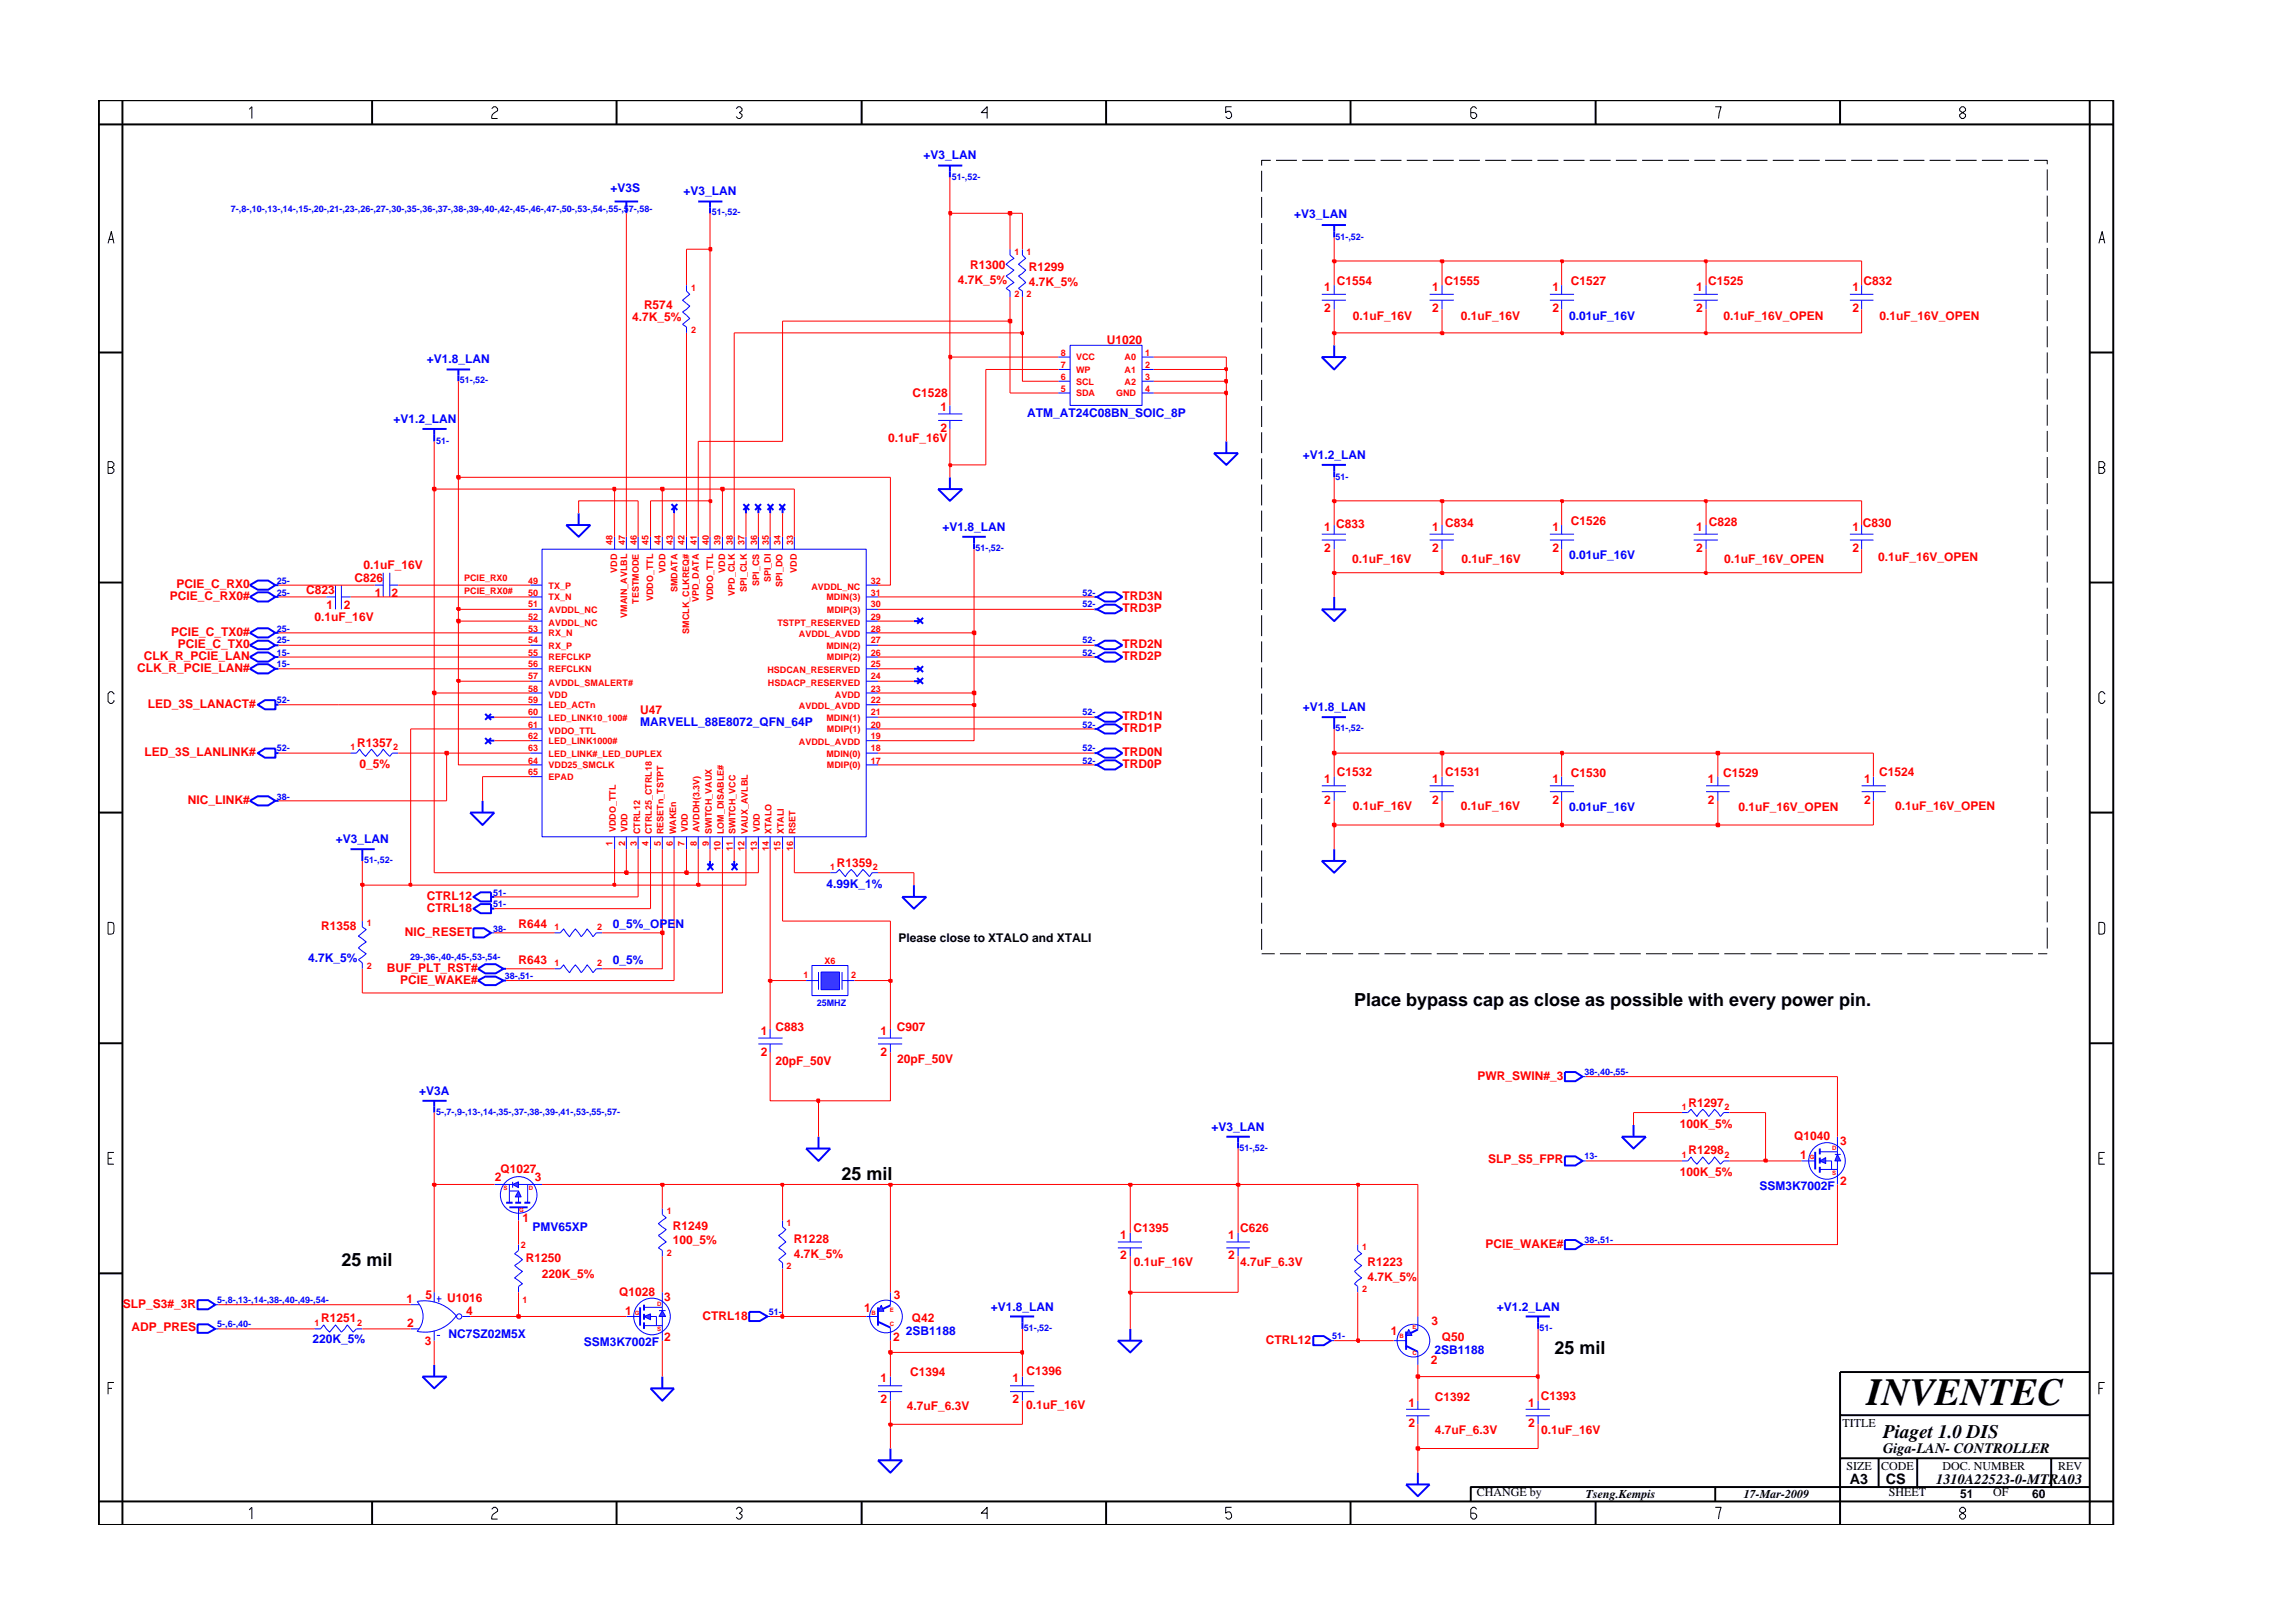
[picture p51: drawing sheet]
<svg xmlns="http://www.w3.org/2000/svg" width="297mm" height="210mm" viewBox="0 0 297 210" stroke-linecap="round" stroke-linejoin="round" font-family="sans-serif">
<defs><g id="words">
<text font-size="5" x="241.8" y="182">INVENTEC</text>
<text font-size="2.5" x="244" y="186.3">Piaget 1.0 DIS</text>
<g font-size="2.3">
<text x="175.4" y="130.3">Place bypass cap as close as possible with every power pin.</text>
<text x="109" y="152.9">25 mil</text>
<text x="44.2" y="164">25 mil</text>
<text x="201.4" y="175.4">25 mil</text>
</g>
<g font-size="1.9">
<text x="244" y="188.2">Giga-LAN- CONTROLLER</text>
<text x="239.6" y="192.2">A3</text>
<text x="244.3" y="192.3">CS</text>
<text x="250.8" y="192.2">1310A22523-0-MTRA03</text>
</g>
<g font-size="1.6" fill="#00f">
<text x="119.6" y="20.6">+V3_LAN</text>
<text x="79.1" y="24.9">+V3S</text>
<text x="88.5" y="25.3">+V3_LAN</text>
<text x="167.7" y="28.2">+V3_LAN</text>
<text x="203.3" y="41.4">0.01uF_16V</text>
<text x="55.3" y="47">+V1.8_LAN</text>
<text x="51" y="54.8">+V1.2_LAN</text>
<text x="133.1" y="54">ATM_AT24C08BN_SOIC_8P</text>
<text x="168.8" y="59.5">+V1.2_LAN</text>
<text x="122.1" y="68.8">+V1.8_LAN</text>
<text x="203.3" y="72.5">0.01uF_16V</text>
<text x="82.9" y="94">MARVELL_88E8072_QFN_64P</text>
<text x="168.8" y="92.1">+V1.8_LAN</text>
<text x="203.3" y="105.1">0.01uF_16V</text>
<text x="43.5" y="109.2">+V3_LAN</text>
<text x="107.1" y="115">4.99K_1%</text>
<text x="39.9" y="124.6">4.7K_5%</text>
<text x="79.4" y="120.2">0_5%_OPEN</text>
<text x="79.4" y="124.8">0_5%</text>
<text x="54.3" y="141.8">+V3A</text>
<text x="157" y="146.5">+V3_LAN</text>
<text x="227.9" y="154.1">SSM3K7002F</text>
<text x="69" y="159.4">PMV65XP</text>
<text x="58.1" y="173.3">NC7SZ02M5X</text>
<text x="117.3" y="172.9">2SB1188</text>
<text x="128.4" y="169.8">+V1.8_LAN</text>
<text x="193.9" y="169.8">+V1.2_LAN</text>
<text x="40.5" y="174">220K_5%</text>
<text x="75.6" y="174.4">SSM3K7002F</text>
<text x="185.8" y="175.5">2SB1188</text>
</g>
<g font-size="1.6" fill="#f00">
<text x="125.7" y="34.8">R1300</text>
<text x="133.3" y="35.1">R1299</text>
<text x="81.9" y="41.6">4.7K_5%</text>
<text x="83.4" y="40">R574</text>
<text x="124.1" y="36.8">4.7K_5%</text>
<text x="133.3" y="37">4.7K_5%</text>
<text x="171.5" y="37.7">1</text>
<text x="171.5" y="40.5">2</text>
<text x="173.2" y="36.9">C1554</text>
<text x="175.3" y="41.4">0.1uF_16V</text>
<text x="185.5" y="37.7">1</text>
<text x="185.5" y="40.5">2</text>
<text x="187.1" y="36.9">C1555</text>
<text x="189.2" y="41.4">0.1uF_16V</text>
<text x="201.1" y="37.7">1</text>
<text x="201.1" y="40.5">2</text>
<text x="203.5" y="36.9">C1527</text>
<text x="219.7" y="37.7">1</text>
<text x="219.7" y="40.5">2</text>
<text x="221.3" y="36.9">C1525</text>
<text x="223.3" y="41.4">0.1uF_16V_OPEN</text>
<text x="240" y="37.7">1</text>
<text x="240" y="40.5">2</text>
<text x="241.4" y="36.9">C832</text>
<text x="243.5" y="41.4">0.1uF_16V_OPEN</text>
<text x="143.4" y="44.6">U1020</text>
<text x="118.2" y="51.4">C1528</text>
<text x="121.8" y="53.3">1</text>
<text x="115.1" y="57.2">0.1uF_16V</text>
<text x="121.8" y="56">2</text>
<text x="171.5" y="68.8">1 C833</text>
<text x="171.5" y="71.5">2</text>
<text x="185.5" y="68.8">1</text>
<text x="185.5" y="71.5">2</text>
<text x="187.2" y="68.3">C834</text>
<text x="201.1" y="68.8">1</text>
<text x="201.1" y="71.5">2</text>
<text x="203.5" y="68">C1526</text>
<text x="219.7" y="68.8">1</text>
<text x="219.7" y="71.5">2</text>
<text x="221.3" y="68.2">C828</text>
<text x="240" y="68.8">1</text>
<text x="240" y="71.5">2</text>
<text x="241.3" y="68.2">C830</text>
<text x="22" y="77.7">PCIE_C_RX0#</text>
<text x="22.9" y="76.2">PCIE_C_RX0</text>
<text x="39.7" y="77">C823</text>
<text x="45.9" y="75.4">C826</text>
<text x="47.1" y="73.7">0.1uF_16V</text>
<text x="48.5" y="77.3">1</text>
<text x="50.7" y="77.3">2</text>
<text x="145.4" y="77.7">TRD3N</text>
<text x="175.2" y="72.9">0.1uF_16V</text>
<text x="189.3" y="72.9">0.1uF_16V</text>
<text x="223.3" y="72.9">0.1uF_16V_OPEN</text>
<text x="243.3" y="72.6">0.1uF_16V_OPEN</text>
<text x="22.2" y="82.4">PCIE_C_TX0#</text>
<text x="23" y="83.9">PCIE_C_TX0</text>
<text x="40.7" y="80.5">0.1uF_16V</text>
<text x="42.3" y="78.9">1</text>
<text x="44.5" y="78.9">2</text>
<text x="145.4" y="79.3">TRD3P</text>
<text x="145.4" y="83.9">TRD2N</text>
<text x="17.8" y="87.1">CLK_R_PCIE_LAN#</text>
<text x="18.6" y="85.5">CLK_R_PCIE_LAN</text>
<text x="145.4" y="85.5">TRD2P</text>
<text x="19.1" y="91.7">LED_3S_LANACT#</text>
<text x="82.9" y="92.5">U47</text>
<text x="145.4" y="94.8">TRD1P</text>
<text x="145.4" y="93.2">TRD1N</text>
<text x="18.7" y="97.9">LED_3S_LANLINK#</text>
<text x="46.3" y="96.8">R1357</text>
<text x="46.6" y="99.5">0_5%</text>
<text x="145.4" y="99.5">TRD0P</text>
<text x="145.4" y="97.9">TRD0N</text>
<text x="171.5" y="101.5">1</text>
<text x="173.2" y="100.6">C1532</text>
<text x="185.5" y="101.5">1</text>
<text x="187.2" y="100.6">C1531</text>
<text x="201.1" y="101.5">1</text>
<text x="203.5" y="100.7">C1530</text>
<text x="221.2" y="101.5">1</text>
<text x="223.2" y="100.7">C1529</text>
<text x="241.5" y="101.5">1</text>
<text x="243.4" y="100.5">C1524</text>
<text x="24.3" y="104.2">NIC_LINK#</text>
<text x="171.5" y="104.1">2</text>
<text x="175.3" y="105">0.1uF_16V</text>
<text x="185.5" y="104.1">2</text>
<text x="189.2" y="105">0.1uF_16V</text>
<text x="201.1" y="104.1">2</text>
<text x="221.2" y="104.1">2</text>
<text x="225.2" y="105.1">0.1uF_16V_OPEN</text>
<text x="241.5" y="104.1">2</text>
<text x="245.5" y="104.9">0.1uF_16V_OPEN</text>
<text x="108.4" y="112.3">R1359</text>
<text x="55.3" y="116.6">CTRL12</text>
<text x="55.3" y="118.1">CTRL18</text>
<text x="41.6" y="120.4">R1358</text>
<text x="50.1" y="125.9">BUF_PLT_RST#</text>
<text x="52.4" y="121.3">NIC_RESET</text>
<text x="67.2" y="124.8">R643</text>
<text x="67.2" y="120.2">R644</text>
<text x="51.8" y="127.4">PCIE_WAKE#</text>
<text x="98.6" y="134.1">1</text>
<text x="98.6" y="136.7">2</text>
<text x="100.4" y="133.6">C883</text>
<text x="100.5" y="137.9">20pF_50V</text>
<text x="114.1" y="134.1">1</text>
<text x="114.1" y="136.7">2</text>
<text x="116.2" y="133.5">C907</text>
<text x="116.2" y="137.7">20pF_50V</text>
<text x="191.4" y="139.9">PWR_SWIN#_3</text>
<text x="218.7" y="143.4">R1297</text>
<text x="217.6" y="146.1">100K_5%</text>
<text x="218.7" y="149.5">R1298</text>
<text x="232.4" y="147.7">Q1040</text>
<text x="238.4" y="148.4">3</text>
<text x="64.1" y="153">2</text>
<text x="64.8" y="152">Q1027</text>
<text x="69.3" y="153">3</text>
<text x="192.8" y="150.7">SLP_S5_FPR</text>
<text x="217.6" y="152.3">100K_5%</text>
<text x="233.2" y="150.1">1</text>
<text x="238.4" y="153.5">2</text>
<text x="67.7" y="158.2">1</text>
<text x="87.2" y="161.1">100_5%</text>
<text x="87.2" y="159.3">R1249</text>
<text x="102.8" y="161.1">R1228</text>
<text x="145.1" y="160.5">1</text>
<text x="146.8" y="159.6">C1395</text>
<text x="159.1" y="160.5">1</text>
<text x="160.6" y="159.6">C626</text>
<text x="192.4" y="161.6">PCIE_WAKE#</text>
<text x="68.1" y="163.5">R1250</text>
<text x="70.2" y="165.5">220K_5%</text>
<text x="80.2" y="167.8">Q1028</text>
<text x="102.8" y="163">4.7K_5%</text>
<text x="145.1" y="163.2">2</text>
<text x="146.9" y="164">0.1uF_16V</text>
<text x="159.1" y="163.2">2</text>
<text x="160.6" y="164">4.7uF_6.3V</text>
<text x="177.2" y="165.9">4.7K_5%</text>
<text x="177.2" y="163.9">R1223</text>
<text x="15.9" y="169.4">SLP_S3#_3R</text>
<text x="17.1" y="172.5">ADP_PRES</text>
<text x="41.6" y="171.3">R1251</text>
<text x="52.7" y="168.9">1</text>
<text x="52.8" y="171.9">2</text>
<text x="55.1" y="168.3">5</text>
<text x="57.9" y="168.7">U1016</text>
<text x="60.4" y="170.4">4</text>
<text x="81" y="170.4">1</text>
<text x="86" y="173.8">2</text>
<text x="86" y="168.5">3</text>
<text x="91" y="171">CTRL18</text>
<text x="112" y="170">1</text>
<text x="115.7" y="173.8">2</text>
<text x="115.8" y="168.3">3</text>
<text x="118.1" y="171.3">Q42</text>
<text x="180.2" y="173">1</text>
<text x="185.4" y="171.6">3</text>
<text x="186.8" y="173.8">Q50</text>
<text x="55" y="174.3">3</text>
<text x="114.1" y="179.1">1</text>
<text x="117.9" y="178.2">C1394</text>
<text x="131.2" y="179.1">1</text>
<text x="133" y="178.1">C1396</text>
<text x="164" y="174.1">CTRL12</text>
<text x="185.4" y="176.6">2</text>
<text x="114.1" y="181.8">2</text>
<text x="117.5" y="182.6">4.7uF_6.3V</text>
<text x="131.2" y="181.8">2</text>
<text x="132.9" y="182.5">0.1uF_16V</text>
<text x="182.5" y="182.2">1</text>
<text x="182.5" y="184.9">2</text>
<text x="185.9" y="181.4">C1392</text>
<text x="185.9" y="185.8">4.7uF_6.3V</text>
<text x="198" y="182.2">1</text>
<text x="198" y="184.9">2</text>
<text x="199.6" y="181.4">C1393</text>
<text x="199.6" y="185.8">0.1uF_16V</text>
</g>
<g font-size="1.6">
<text x="116.4" y="122">Please close to XTALO and XTALI</text>
<text x="238.7" y="184.8">TITLE</text>
<text x="239.2" y="190.4">SIZE</text>
<text x="243.7" y="190.4">CODE</text>
<text x="251.6" y="190.4">DOC. NUMBER</text>
<text x="266.6" y="190.4">REV</text>
<text x="191.3" y="193.9">CHANGE by</text>
<text x="205.4" y="194.1">Tseng.Kempis</text>
<text x="225.9" y="194.1">17-Mar-2009</text>
<text x="244.7" y="193.9">SHEET</text>
<text x="253.9" y="194.1">51</text>
<text x="258.2" y="193.9">OF</text>
<text x="263.3" y="194.1">60</text>
</g>
<g font-size="1.2" fill="#00f">
<text x="123.3" y="23.3">51-,52-</text>
<text x="29.9" y="27.4">7-,8-,10-,13-,14-,15-,20-,21-,23-,26-,27-,30-,35-,36-,37-,38-,39-,40-,42-,45-,46-,47-,50-,53-,54-,55-,57-,58-</text>
<text x="92.2" y="27.9">51-,52-</text>
<text x="173" y="31">51-,52-</text>
<text x="59.5" y="49.7">51-,52-</text>
<text x="56.5" y="57.5">51-</text>
<text x="173" y="62.1">51-</text>
<text x="126.4" y="71.4">51-,52-</text>
<text x="35.8" y="75.6">25-</text>
<text x="35.8" y="77.2">25-</text>
<text x="140.2" y="77.2">52-</text>
<text x="35.8" y="83.3">25-</text>
<text x="35.8" y="81.8">25-</text>
<text x="140.2" y="83.3">52-</text>
<text x="140.2" y="78.7">52-</text>
<text x="35.8" y="84.9">15-</text>
<text x="35.8" y="86.5">15-</text>
<text x="140.2" y="84.9">52-</text>
<text x="35.8" y="91.1">52-</text>
<text x="140.2" y="92.7">52-</text>
<text x="140.2" y="94.3">52-</text>
<text x="173" y="94.7">51-,52-</text>
<text x="35.8" y="97.3">52-</text>
<text x="140.2" y="98.9">52-</text>
<text x="140.2" y="97.3">52-</text>
<text x="35.8" y="103.6">38-</text>
<text x="47.2" y="111.8">51-,52-</text>
<text x="63.9" y="116">51-</text>
<text x="63.9" y="117.5">51-</text>
<text x="53.1" y="124.3">29-,36-,40-,45-,53-,54-</text>
<text x="63.9" y="120.7">38-</text>
<text x="65.4" y="126.9">38-,51-</text>
<text x="105.8" y="130.3">25MHZ</text>
<text x="205.3" y="139.3">38-,40-,55-</text>
<text x="56.5" y="144.4">5-,7-,9-,13-,14-,35-,37-,38-,39-,41-,53-,55-,57-</text>
<text x="160.6" y="149.1">51-,52-</text>
<text x="205.3" y="150.1">13-</text>
<text x="205.3" y="161.1">38-,51-</text>
<text x="28.1" y="171.9">5-,6-,40-</text>
<text x="28.1" y="168.9">5-,8-,13-,14-,38-,40-,49-,54-</text>
<text x="99.6" y="170.4">51-</text>
<text x="132.6" y="172.4">51-,52-</text>
<text x="172.6" y="173.5">51-</text>
<text x="199.4" y="172.4">51-</text>
</g>
<g font-size="1.2" fill="#f00">
<text x="131.4" y="33">1</text>
<text x="133" y="33">1</text>
<text x="89.5" y="37.7">1</text>
<text x="131.4" y="38.5">2</text>
<text x="133" y="38.5">2</text>
<text x="89.5" y="43.1">2</text>
<text x="137.4" y="46.1">8</text>
<text x="137.4" y="47.6">7</text>
<text x="139.4" y="46.7">VCC</text>
<text x="145.7" y="46.7">A0</text>
<text x="148.4" y="46.1">1</text>
<text x="148.4" y="47.6">2</text>
<text x="137.4" y="49.2">6</text>
<text x="137.4" y="50.7">5</text>
<text x="139.4" y="49.8">SCL</text>
<text x="139.4" y="51.4">SDA</text>
<text x="139.4" y="48.3">WP</text>
<text x="144.6" y="51.4">GND</text>
<text x="145.7" y="48.3">A1</text>
<text x="145.7" y="49.8">A2</text>
<text x="148.4" y="50.7">4</text>
<text x="148.4" y="49.2">3</text>
<text x="79.4" y="70.6" transform="rotate(-90 79.4 70.6)">48</text>
<text x="81" y="70.6" transform="rotate(-90 81 70.6)">47</text>
<text x="82.5" y="70.6" transform="rotate(-90 82.5 70.6)">46</text>
<text x="84" y="70.6" transform="rotate(-90 84 70.6)">45</text>
<text x="85.6" y="70.6" transform="rotate(-90 85.6 70.6)">44</text>
<text x="87.2" y="70.6" transform="rotate(-90 87.2 70.6)">43</text>
<text x="88.7" y="70.6" transform="rotate(-90 88.7 70.6)">42</text>
<text x="90.3" y="70.6" transform="rotate(-90 90.3 70.6)">41</text>
<text x="91.8" y="70.6" transform="rotate(-90 91.8 70.6)">40</text>
<text x="93.3" y="70.6" transform="rotate(-90 93.3 70.6)">39</text>
<text x="94.9" y="70.6" transform="rotate(-90 94.9 70.6)">38</text>
<text x="96.5" y="70.6" transform="rotate(-90 96.5 70.6)">37</text>
<text x="98.1" y="70.6" transform="rotate(-90 98.1 70.6)">36</text>
<text x="99.6" y="70.6" transform="rotate(-90 99.6 70.6)">35</text>
<text x="101.1" y="70.6" transform="rotate(-90 101.1 70.6)">34</text>
<text x="102.7" y="70.6" transform="rotate(-90 102.7 70.6)">33</text>
<text x="60.1" y="75.3">PCIE_RX0</text>
<text x="60.1" y="77">PCIE_RX0#</text>
<text x="68.4" y="77.2">50</text>
<text x="68.4" y="75.6">49</text>
<text x="71.1" y="77.8">TX_N</text>
<text x="71.1" y="76.2">TX_P</text>
<text x="80" y="74.2" transform="rotate(-90 80 74.2)">VDD</text>
<text x="84.6" y="77.9" transform="rotate(-90 84.6 77.9)">VDDO_TTL</text>
<text x="86.2" y="74.2" transform="rotate(-90 86.2 74.2)">VDD</text>
<text x="87.7" y="76.7" transform="rotate(-90 87.7 76.7)">SMDATA</text>
<text x="92.4" y="77.9" transform="rotate(-90 92.4 77.9)">VDDO_TTL</text>
<text x="93.9" y="74.2" transform="rotate(-90 93.9 74.2)">VDD</text>
<text x="95.2" y="77.2" transform="rotate(-90 95.2 77.2)">VPD_CLK</text>
<text x="96.7" y="76.7" transform="rotate(-90 96.7 76.7)">SPI_CLK</text>
<text x="98.3" y="75.9" transform="rotate(-90 98.3 75.9)">SPI_CS</text>
<text x="99.9" y="75.4" transform="rotate(-90 99.9 75.4)">SPI_DI</text>
<text x="101.4" y="76" transform="rotate(-90 101.4 76)">SPI_DO</text>
<text x="103.2" y="74.2" transform="rotate(-90 103.2 74.2)">VDD</text>
<text x="105.1" y="76.4">AVDDL_NC</text>
<text x="107" y="77.8">MDIN(3)</text>
<text x="112.8" y="75.6">32</text>
<text x="112.8" y="77.2">31</text>
<text x="68.4" y="81.8">53</text>
<text x="68.4" y="83.3">54</text>
<text x="68.4" y="78.7">51</text>
<text x="68.4" y="80.3">52</text>
<text x="71.1" y="82.4">RX_N</text>
<text x="71.1" y="79.4">AVDDL_NC</text>
<text x="71.1" y="81.1">AVDDL_NC</text>
<text x="81.2" y="80" transform="rotate(-90 81.2 80)">VMAIN_AVLBL</text>
<text x="82.8" y="78.2" transform="rotate(-90 82.8 78.2)">TESTMODE</text>
<text x="89.3" y="82.1" transform="rotate(-90 89.3 82.1)">SMCLK_CLKREQ#</text>
<text x="90.5" y="78" transform="rotate(-90 90.5 78)">VPD_DATA</text>
<text x="100.7" y="81.1">TSTPT_RESERVED</text>
<text x="103.5" y="82.6">AVDDL_AVDD</text>
<text x="107.1" y="79.4">MDIP(3)</text>
<text x="112.8" y="81.8">28</text>
<text x="112.8" y="80.3">29</text>
<text x="112.8" y="78.7">30</text>
<text x="112.8" y="83.3">27</text>
<text x="68.4" y="86.5">56</text>
<text x="68.4" y="84.9">55</text>
<text x="68.4" y="88">57</text>
<text x="68.4" y="89.6">58</text>
<text x="71.1" y="84">RX_P</text>
<text x="71.1" y="88.8">AVDDL_SMALERT#</text>
<text x="71.1" y="87.1">REFCLKN</text>
<text x="71.1" y="85.6">REFCLKP</text>
<text x="99.4" y="87.2">HSDCAN_RESERVED</text>
<text x="99.5" y="88.8">HSDACP_RESERVED</text>
<text x="107" y="84">MDIN(2)</text>
<text x="107.1" y="85.6">MDIP(2)</text>
<text x="112.8" y="89.6">23</text>
<text x="112.8" y="88">24</text>
<text x="112.8" y="86.5">25</text>
<text x="112.8" y="84.9">26</text>
<text x="68.4" y="95.8">62</text>
<text x="68.4" y="92.7">60</text>
<text x="68.4" y="91.1">59</text>
<text x="68.4" y="94.3">61</text>
<text x="71.1" y="93.3">LED_LINK10_100#</text>
<text x="71.1" y="91.7">LED_ACTn</text>
<text x="71.1" y="90.4">VDD</text>
<text x="71.1" y="95">VDDO_TTL</text>
<text x="103.5" y="91.9">AVDDL_AVDD</text>
<text x="107" y="93.3">MDIN(1)</text>
<text x="107.1" y="94.9">MDIP(1)</text>
<text x="108.1" y="90.4">AVDD</text>
<text x="112.8" y="92.7">21</text>
<text x="112.8" y="94.3">20</text>
<text x="112.8" y="95.8">19</text>
<text x="112.8" y="91.1">22</text>
<text x="45.4" y="97.1">1</text>
<text x="50.9" y="97.1">2</text>
<text x="68.4" y="98.9">64</text>
<text x="68.4" y="97.3">63</text>
<text x="68.4" y="100.4">65</text>
<text x="71.1" y="99.5">VDD25_SMCLK</text>
<text x="71.1" y="96.4">LED_LINK1000#</text>
<text x="71.1" y="101.1">EPAD</text>
<text x="71.1" y="98">LED_LINK#_LED_DUPLEX</text>
<text x="103.5" y="96.5">AVDDL_AVDD</text>
<text x="107" y="98">MDIN(0)</text>
<text x="107.1" y="99.5">MDIP(0)</text>
<text x="112.8" y="97.3">18</text>
<text x="112.8" y="98.9">17</text>
<text x="79.8" y="107.8" transform="rotate(-90 79.8 107.8)">VDDO_TTL</text>
<text x="81.3" y="107.8" transform="rotate(-90 81.3 107.8)">VDD</text>
<text x="89.1" y="107.8" transform="rotate(-90 89.1 107.8)">VDD</text>
<text x="90.6" y="107.8" transform="rotate(-90 90.6 107.8)">AVDDH(3.3V)</text>
<text x="98.4" y="107.8" transform="rotate(-90 98.4 107.8)">VDD</text>
<text x="79.4" y="109.6" transform="rotate(-90 79.4 109.6)">1</text>
<text x="81" y="109.6" transform="rotate(-90 81 109.6)">2</text>
<text x="82.5" y="109.6" transform="rotate(-90 82.5 109.6)">3</text>
<text x="82.9" y="108.1" transform="rotate(-90 82.9 108.1)">CTRL12</text>
<text x="84" y="109.6" transform="rotate(-90 84 109.6)">4</text>
<text x="84.4" y="108.1" transform="rotate(-90 84.4 108.1)">CTRL25_CTRL18</text>
<text x="85.6" y="109.6" transform="rotate(-90 85.6 109.6)">5</text>
<text x="86" y="108.1" transform="rotate(-90 86 108.1)">RESETn_TSTPT</text>
<text x="87.2" y="109.6" transform="rotate(-90 87.2 109.6)">6</text>
<text x="87.6" y="108.1" transform="rotate(-90 87.6 108.1)">WAKEn</text>
<text x="88.7" y="109.6" transform="rotate(-90 88.7 109.6)">7</text>
<text x="90.3" y="109.6" transform="rotate(-90 90.3 109.6)">8</text>
<text x="91.8" y="109.6" transform="rotate(-90 91.8 109.6)">9</text>
<text x="92.2" y="108.1" transform="rotate(-90 92.2 108.1)">SWITCH_VAUX</text>
<text x="93.3" y="110.3" transform="rotate(-90 93.3 110.3)">10</text>
<text x="93.8" y="108.1" transform="rotate(-90 93.8 108.1)">LOM_DISABLE#</text>
<text x="94.9" y="110.3" transform="rotate(-90 94.9 110.3)">11</text>
<text x="95.3" y="108.1" transform="rotate(-90 95.3 108.1)">SWITCH_VCC</text>
<text x="96.5" y="110.3" transform="rotate(-90 96.5 110.3)">12</text>
<text x="96.9" y="108.1" transform="rotate(-90 96.9 108.1)">VAUX_AVLBL</text>
<text x="98.1" y="110.3" transform="rotate(-90 98.1 110.3)">13</text>
<text x="99.6" y="110.3" transform="rotate(-90 99.6 110.3)">14</text>
<text x="99.9" y="108.1" transform="rotate(-90 99.9 108.1)">XTALO</text>
<text x="101.1" y="110.3" transform="rotate(-90 101.1 110.3)">15</text>
<text x="101.5" y="108.1" transform="rotate(-90 101.5 108.1)">XTALI</text>
<text x="102.7" y="110.3" transform="rotate(-90 102.7 110.3)">16</text>
<text x="103.1" y="108.1" transform="rotate(-90 103.1 108.1)">RSET</text>
<text x="107.6" y="112.7">1</text>
<text x="113.1" y="112.7">2</text>
<text x="47.5" y="119.9">1</text>
<text x="47.5" y="125.5">2</text>
<text x="71.8" y="120.4">1</text>
<text x="71.8" y="125.1">1</text>
<text x="77.4" y="120.4">2</text>
<text x="77.4" y="125.1">2</text>
<text x="106.8" y="124.8">X6</text>
<text x="104.1" y="126.7">1</text>
<text x="110.3" y="126.7">2</text>
<text x="217.9" y="143.8">1</text>
<text x="223.4" y="143.8">2</text>
<text x="217.9" y="150">1</text>
<text x="223.4" y="150">2</text>
<text x="67.5" y="161.7">2</text>
<text x="86.4" y="157.3">1</text>
<text x="101.9" y="158.8">1</text>
<text x="176.5" y="161.9">1</text>
<text x="86.4" y="162.8">2</text>
<text x="101.9" y="164.4">2</text>
<text x="176.5" y="167.4">2</text>
<text x="40.8" y="171.7">1</text>
<text x="46.3" y="171.7">2</text>
<text x="67.7" y="168.8">1</text>
</g>
<g font-size=".8" fill="#f00">
<text x="237.3" y="149">D</text>
<text x="65.2" y="154.2">S</text>
<text x="68.5" y="154.2">D</text>
<text x="234.5" y="150.2">G</text>
<text x="237.3" y="152.2">S</text>
<text x="67.3" y="157">G</text>
<text x="82.2" y="170.3">G</text>
<text x="85.1" y="169.2">D</text>
<text x="85.1" y="172.5">S</text>
<text x="112.9" y="170.4">B</text>
<text x="115.3" y="169.9">E</text>
<text x="115.3" y="171.8">C</text>
<text x="181.3" y="173.4">B</text>
<text x="183" y="172.1">E</text>
<text x="183" y="175.6">C</text>
</g>
</g></defs>
<g fill="none" stroke="#00f" stroke-width=".13">
<path d="M121.5 53.6h3.2M121.5 54.5h3.2M123 52.5v1.1M123 54.5v1.1M137.1 47.9h1.5M137.1 50.9h1.5M137.1 46.3h1.5M137.1 49.4h1.5M138.6 44.7h9.3v7.8h-9.3zM147.9 46.3h1.6M147.9 49.4h1.6M147.9 47.9h1.6"/>
<path d="M147.9 50.9h1.6M48.5 75.8h1.1M49.6 74.2v3.1M50.5 75.8h1.1M50.5 74.2v3.1M171.2 70h3.2M171.2 69.2h3.2M172.8 68v1.2M172.8 70v1.1M185.2 102.6h3.1M185.2 101.8h3.1M186.8 100.6v1.2"/>
<path d="M186.8 102.6v1.1M113.7 135.2h3.2M113.7 134.5h3.2M115.3 133.3v1.2M115.3 135.2v1.1M67.2 156.4v1.7M101.4 158.1v.8l.4 .4-.9 .7 .9 .9-.9 .8 .9 .7-.9 .8 .5 .4v.8M205 150.4h.4M27.9 172.2h.4M99.4 170.5h.4M182.1 182.6h3.1M182.1 183.4h3.1"/>
<path d="M183.7 181.5v1.1M183.7 183.4v1.1"/>
</g>
<path d="M33.4 97.6l.9-.6h1.4v1.2h-1.4zM35.7 97.6h.4M61.9 127l1-.5h1.3l1 .5-1 .6h-1.3zM65.2 127h.4M66 156.4h2.4M202.7 149.8h1.4l.9 .6-.9 .6h-1.4zM25.6 171.6h1.4l.9 .6-.9 .5h-1.4zM97.1 170h1.3l1 .5-1 .6h-1.3zM197.6 170.5h3.2M199.2 170.5v1.7" fill="none" stroke="#00f" stroke-width=".25"/>
<path d="M66.4 153.4l.8-.3v.8z" fill="#3c3cc8"/>
<path d="M66.4 153.4l.8-.3v.8zM66.4 153.1v.8" fill="none" stroke="#00f" stroke-width=".13"/>
<path d="M67.2 154.3l.3 .8h-.8z" fill="#3c3cc8"/>
<g fill="none" stroke="#00f" stroke-width=".13">
<path d="M185.2 38.9h3.1M185.2 38.1h3.1M186.8 36.9v1.2M186.8 38.9v1.2M64 153.4h2.4M66 154.3h1.2M66 153.4v2.4M67.2 154.3l.3 .8h-.8zM67.2 153.4h3M67.2 155.1v.7M68.4 153.4v2.4M40.8 172.2h.7l.4-.6 .8 1 .8-1 .7 1 .8-1 .7 1 .5-.4h.7"/>
<path d="M180.5 173.7h1.6M183.7 170.5v1.7M183.7 175.1v1.7M205 161.2h.4"/>
<circle cx="67.2" cy="154.8" r="2.37"/>
<circle cx="183.1" cy="173.7" r="2.12"/>
</g>
<g fill="none" stroke="#00f" stroke-width=".25">
<path d="M73.3 68h3.2l-1.5 1.5zM75 66.5v1.5M32.4 85.1l1-.6h1.3l1 .6-1 .6h-1.3zM35.7 85.1h.4M141.8 83.6h.3M142.1 83.6l1-.6h1.4l.9 .6-.9 .5h-1.4zM65.6 155.8h.8M66.7 155.8h.8M67.9 155.8h.8M182.1 172.5v2.4M182.1 174.4l1.6 .7M183.7 172.2l-1.6 .8"/>
<path d="M202.7 160.6h1.4l.9 .6-.9 .6h-1.4z"/>
</g>
<path d="M182.5 172.2l.4 .8h-.8z" fill="#3c3cc8"/>
<path d="M233.4 150.4h1.7M182.5 172.2l.4 .8h-.8z" fill="none" stroke="#00f" stroke-width=".13"/>
<path d="M79.6 26.1h3.1M81.1 26.1v1.5M235.1 149.2v2.3" fill="none" stroke="#00f" stroke-width=".25"/>
<path d="M238 149.5l.4 .9h-.7z" fill="#3c3cc8"/>
<path d="M237.7 149.5h.7M238 149.5l.4 .9h-.7z" fill="none" stroke="#00f" stroke-width=".13"/>
<path d="M235.7 150.4l.8-.4v.7z" fill="#3c3cc8"/>
<g fill="none" stroke="#00f" stroke-width=".13">
<path d="M88.9 36.9v.8l.5 .4-1 .8 1 .8-1 .7 1 .9-1 .7 .5 .4v.7M132.4 32.3v.7l.5 .5-1 .7 1 .8-1 .8 1 .8-1 .8 .5 .3v.8M171.2 38.9h3.2M171.2 38.1h3.2M172.8 36.9v1.2M172.8 38.9v1.2M239.6 38.1h3.1M239.6 38.9h3.1M241.2 36.9v1.2M241.2 38.9v1.2M42.3 77.3h1.2M43.5 75.8v3.1"/>
<path d="M44.2 77.3h1.2M44.2 75.8v3.1M185.2 70h3.1M185.2 69.2h3.1M186.8 68v1.2M186.8 70v1.1M219.4 70h3.1M219.4 69.2h3.1M221 68v1.2M221 70v1.1M239.6 69.2h3.1M239.6 70h3.1"/>
<path d="M241.2 68v1.2M241.2 70v1.1M45.4 97.6h.8l.4-.5 .8 .9 .7-.9 .8 .9 .7-.9 .9 .9 .3-.4h.8M46.9 119.3v.8l.5 .3-1 .9 1 .7-1 .8 1 .8-1 .7 .5 .4v.8M107.6 113.1h.7l.4-.5 .8 1 .8-1 .7 1 .8-1 .8 1 .4-.5h.7M171.2 102.6h3.2M171.2 101.8h3.2M172.8 100.6v1.2M172.8 102.6v1.1M200.8 101.8h3.1M200.8 102.6h3.1M202.3 100.6v1.2"/>
<path d="M202.3 102.6v1.1M221 101.8h3.1M221 102.6h3.1M222.5 100.6v1.2M222.5 102.6v1.1M241.2 101.8h3.1M241.2 102.6h3.1M242.7 100.6v1.2M242.7 102.6v1.1M63.6 120.8h.4M71.8 120.8h.8l.4-.5 .8 1.1 .7-1.1 .8 1.1 .8-1.1 .7 1.1 .4-.6h.8M71.8 125.5h.8l.4-.5 .8 1 .7-1 .8 1 .8-1 .7 1 .4-.5h.8"/>
<path d="M104.4 127h1.6M105.2 125.1h4.6v3.9h-4.6zM106 125.9v2.3M109.1 127h1.6M109.1 125.9v2.3M205 139.5h.4M85.8 156.6v.7l.5 .5-1 .7 1 .8-1 .7 1 .9-1 .8 .5 .3v.8M146.4 159.7v1.2M160.4 159.7v1.2M217.9 144.1h.7l.5-.4 .7 .9 .8-.9 .7 .9 .8-.9 .8 .9 .4-.5h.8M235.7 149.2h2.3M235.7 150.4l.8-.4v.7z"/>
<path d="M235.7 151.5h2.3M236.5 150.4h.8v1.1M238 147.3v2.2M238 150.4v3M53.2 169h1.1M53.2 172.2h1.1M54 168.6a2.79 2.79 0 0 1 0 3.9M54.1 168.6a5.3 5.3 0 0 1 5 1.9M56.2 167.4v1.3M56.2 172.4v1.3M56.6 173h.4M56.6 168.3h.6"/>
<path d="M56.8 167.9v.8M59.1 170.5a4.9 4.9 0 0 1-5.1 2M59.9 170.5h1M67.2 161.2v.8l-.5 .4 1 .8-1 .7 1 .8-1 .9 1 .7-.5 .4v.7M113.7 179.5h3.2M115.3 178.3v1.2M144.8 161.7h3.1M144.8 160.9h3.1M146.4 161.7v1.1M158.9 160.9h3M158.9 161.7h3M160.4 161.7v1.1"/>
<path d="M175.9 161.2v.8l.5 .4-.9 .8 .9 .7-.9 .8 .9 .9-.9 .7 .4 .4v.7M113.7 180.3h3.2M115.3 180.3v1.2M197.6 183.4h3.2M197.6 182.6h3.2M199.2 181.5v1.1M199.2 183.4v1.1"/>
<circle cx="236.7" cy="150.4" r="2.37"/>
<circle cx="59.5" cy="170.5" r=".34"/>
</g>
<g fill="none" stroke="#00f" stroke-width=".25">
<path d="M90.5 26.1h3.1M92 26.1v1.5M121.5 21.4h3.2M123 21.4v1.6M54.7 55.6h3.2M56.2 55.6v1.6M57.9 47.9h3M59.4 47.9v1.5M32.4 77.3l1-.6h1.3l1 .6-1 .6h-1.3zM35.7 77.3h.4M87 65.3l.7 .8M87.3 65.7v.8"/>
<path d="M87.7 65.3l-.7 .8M96.3 65.3l.8 .8M96.6 65.7v.8M97.1 65.3l-.8 .8M97.8 65.3l.8 .8M98.2 65.7v.8M98.6 65.3l-.8 .8M99.4 65.3l.8 .8M99.8 65.7v.8M100.2 65.3l-.8 .8M101 65.3l.7 .8M101.4 65.7v.8"/>
<path d="M101.7 65.3l-.7 .8M121.5 63.4h3.2l-1.7 1.5zM123 61.8v1.6M124.7 69.5h3M126.2 69.5v1.6M141.8 77.3h.3M142.1 77.3l1-.6h1.4l.9 .6-.9 .6h-1.4zM171.2 60.2h3.2M172.8 60.2v1.6M32.4 83.6l1-.6h1.3l1 .6-1 .5h-1.3zM32.4 82l1-.6h1.3l1 .6-1 .6h-1.3zM33.4 91.3l.9-.6h1.4v1.2h-1.4z"/>
<path d="M35.7 82h.4M35.7 83.6h.4M35.7 91.3h.4M62.9 95.6l.7 .8M62.9 92.5l.7 .7M63.3 92.9h.7M63.3 96h.7M63.6 95.6l-.7 .8M63.6 92.5l-.7 .7M118.4 80.5h.8M118.4 86.6h.8M118.8 80l.8 .8"/>
<path d="M118.8 86.3l.8 .8M119.6 80l-.8 .8M119.6 86.3l-.8 .8M141.8 99.1h.3M141.8 85.1h.3M141.8 97.6h.3M141.8 92.9h.3M141.8 94.4h.3M142.1 85.1l1-.6h1.4l.9 .6-.9 .6h-1.4zM142.1 99.1l1-.6h1.4l.9 .6-.9 .6h-1.4zM142.1 97.6l1-.6h1.4l.9 .6-.9 .6h-1.4zM142.1 92.9l1-.6h1.4l.9 .6-.9 .6h-1.4z"/>
<path d="M142.1 94.4l1-.6h1.4l.9 .6-.9 .6h-1.4zM171.2 92.9h3.2M172.8 92.9v1.5M32.4 103.7l1-.5h1.3l1 .5-1 .6h-1.3zM35.7 103.7h.4M45.4 110h3.1M46.9 110v1.5M60.9 105.3h3.1l-1.5 1.6zM61.3 116.2l1-.6h1.3v1.2h-1.3zM62.5 103.7v1.6M63.6 116.2h.4M91.6 111.9l.8 .8"/>
<path d="M92 111.5v.8M92.4 111.9l-.8 .8M94.8 111.9l.7 .8M95.1 111.5v.8M95.5 111.9l-.7 .8M116.9 116.2h3.1l-1.6 1.5zM118.4 114.7v1.5M61.3 120.3h1.4l.9 .5-.9 .6h-1.4zM202.7 138.9h1.4l.9 .6-.9 .6h-1.4zM54.7 142.6h3.2M56.2 142.6v1.5M104.4 148.8h3.2l-1.6 1.6z"/>
<path d="M106 147.3v1.5M158.9 147.3h3M160.4 147.3v1.5M210.1 147.3h3.1l-1.6 1.5zM211.6 145.7v1.6M235.7 148.8v.7M235.7 150v.7M235.7 151.2v.7M54.7 178.3h3.2l-1.7 1.6zM56.2 176.8v1.5M84.3 179.9h3l-1.5 1.6zM85.8 178.3v1.6"/>
<path d="M130.8 170.5h3.2M132.4 170.5v1.7M144.8 173.7h3.1l-1.5 1.5zM146.4 172.2v1.5M113.7 189.2h3.2l-1.6 1.6zM115.3 187.6v1.6"/>
</g>
<path d="M106.4 125.9h2.3v2.3h-2.3z" fill="#3c3cc8"/>
<g fill="none" stroke="#00f" stroke-width=".13">
<path d="M130.8 32.3v.7l.5 .5-1 .7 1 .8-1 .8 1 .8-1 .8 .5 .3v.8M200.8 38.1h3.1M200.8 38.9h3.1M202.3 36.9v1.2M202.3 38.9v1.2M219.4 38.9h3.1M219.4 38.1h3.1M221 36.9v1.2M221 38.9v1.2M200.8 69.2h3.1M200.8 70h3.1M202.3 68v1.2"/>
<path d="M202.3 70v1.1M106.4 125.9h2.3v2.3h-2.3zM81.1 170.5h1.8M130.8 179.5h3.2M132.4 178.3v1.2M172.4 173.7h.4M130.8 180.3h3.2M132.4 180.3v1.2"/>
</g>
<g fill="none" stroke="#00f" stroke-width=".25">
<path d="M171.2 29.2h3.2M172.8 29.2v1.6M141.8 78.9h.3M142.1 78.9l1-.6h1.4l.9 .6-.9 .5h-1.4zM171.2 78.9h3.2l-1.6 1.6zM172.8 77.3v1.6M32.4 86.6l1-.6h1.3l1 .6-1 .6h-1.3zM35.7 86.6h.4M118.4 88.3h.8M118.8 87.8l.8 .8M119.6 87.8l-.8 .8M171.2 111.5h3.2l-1.6 1.6z"/>
<path d="M172.8 110v1.5M61.9 125.5l1-.6h1.3l1 .6-1 .6h-1.3zM65.2 125.5h.4M82.9 169.4v2.3M170.1 173.1h1.4l.9 .6-.9 .6h-1.4zM182.1 192.3h3.1l-1.5 1.5zM183.7 190.8v1.5"/>
</g>
<path d="M85.8 169.8l.4 .7h-.8z" fill="#3c3cc8"/>
<path d="M85.4 169.8h.8M85.8 169.8l.4 .7h-.8z" fill="none" stroke="#00f" stroke-width=".13"/>
<path d="M83.4 170.5l.9-.3v.8z" fill="#3c3cc8"/>
<g fill="none" stroke="#00f" stroke-width=".13">
<path d="M217.9 150.4h.7l.5-.5 .7 .9 .8-.9 .7 .9 .8-.9 .8 .9 .4-.4h.8M83.4 169.4h2.4M83.4 170.5l.9-.3v.8zM83.4 171.7h2.4M84.3 170.5h.7v1.2M85.8 167.4v2.4M85.8 170.5v3.2M112.2 170.5h1.5M115.3 167.4v1.7M115.3 172v1.7"/>
<circle cx="84.5" cy="170.5" r="2.37"/>
<circle cx="114.8" cy="170.5" r="2.12"/>
</g>
<path d="M171.2 46.3h3.2l-1.6 1.6zM172.8 44.7v1.6M32.4 75.8l1-.6h1.3l1 .6-1 .6h-1.3zM35.7 75.8h.4M61.3 117.7l1-.6h1.3v1.2h-1.3zM63.6 117.7h.4M83.4 169v.8M83.4 170.2v.8M83.4 171.3v.9M113.7 169.4v2.3M113.7 171.2l1.6 .8M115.3 169.1l-1.6 .8" fill="none" stroke="#00f" stroke-width=".25"/>
<path d="M114.2 169.1l.3 .8h-.8z" fill="#3c3cc8"/>
<g fill="none" stroke="#00f" stroke-width=".13">
<path d="M68.7 77.3h1.5M68.7 75.8h1.5M68.7 78.9h1.5M70.2 71.1h42v37.3h-42zM79.6 69.5v1.6M81.1 69.5v1.6M82.7 69.5v1.6M84.3 69.5v1.6M85.8 69.5v1.6M87.3 69.5v1.6M88.9 69.5v1.6M90.5 69.5v1.6"/>
<path d="M92 69.5v1.6M93.6 69.5v1.6M95.1 69.5v1.6M96.6 69.5v1.6M98.2 69.5v1.6M99.8 69.5v1.6M101.4 69.5v1.6M102.9 69.5v1.6M112.2 77.3h1.5M112.2 78.9h1.5M112.2 75.8h1.5M68.7 80.5h1.5"/>
<path d="M68.7 83.6h1.5M68.7 86.6h1.5M68.7 91.3h1.5M68.7 97.6h1.5M68.7 82h1.5M68.7 85.1h1.5M68.7 88.3h1.5M68.7 92.9h1.5M68.7 99.1h1.5M68.7 96h1.5M68.7 94.4h1.5M68.7 89.8h1.5"/>
<path d="M112.2 80.5h1.5M112.2 83.6h1.5M112.2 88.3h1.5M112.2 85.1h1.5M112.2 86.6h1.5M112.2 89.8h1.5M112.2 91.3h1.5M112.2 92.9h1.5M112.2 97.6h1.5M112.2 82h1.5M112.2 99.1h1.5M112.2 94.4h1.5"/>
<path d="M112.2 96h1.5M68.7 100.6h1.5M79.6 108.4v1.6M81.1 108.4v1.6M82.7 108.4v1.6M84.3 108.4v1.6M85.8 108.4v1.6M87.3 108.4v1.6M88.9 108.4v1.6M90.5 108.4v1.6M92 108.4v1.6M93.6 108.4v1.6"/>
<path d="M95.1 108.4v1.6M96.6 108.4v1.6M98.2 108.4v1.6M99.8 108.4v1.6M101.4 108.4v1.6M102.9 108.4v1.6M98.2 134.5h3.2M98.2 135.2h3.2M99.8 133.3v1.2M99.8 135.2v1.1M27.9 169h.4M114.2 169.1l.3 .8h-.8z"/>
</g>
<path d="M157.3 58.7h3.1l-1.5 1.5zM158.9 57.2v1.5M25.6 168.4h1.4l.9 .6-.9 .6h-1.4z" fill="none" stroke="#00f" stroke-width=".25"/>
<path d="M115.3 184.5v3.1M183.7 187.6v3.2" fill="none" stroke="#f00" stroke-width=".13"/>
<path d="M183.5 187.5h.3v.3h-.3z" fill="#8e2323"/>
<path d="M183.5 187.5h.3v.3h-.3z" fill="none" stroke="#f00" stroke-width=".25"/>
<path d="M183.7 184.5v3.1h15.5v-3.1" fill="none" stroke="#f00" stroke-width=".13"/>
<path d="M115.2 184.4h.3v.3h-.3z" fill="#8e2323"/>
<path d="M115.2 184.4h.3v.3h-.3z" fill="none" stroke="#f00" stroke-width=".25"/>
<path d="M85.8 173.7v4.6M115.3 175.2v3.1M132.4 175.2v3.1M183.7 178.3v3.2M199.2 178.3v3.2M115.3 181.5v3h17.1v-3" fill="none" stroke="#f00" stroke-width=".13"/>
<path d="M183.5 178.2h.3v.3h-.3z" fill="#8e2323"/>
<path d="M183.5 178.2h.3v.3h-.3z" fill="none" stroke="#f00" stroke-width=".25"/>
<path d="M183.7 176.8v1.5h15.5" fill="none" stroke="#f00" stroke-width=".13"/>
<path d="M199.1 178.2h.2v.3h-.2z" fill="#8e2323"/>
<path d="M199.1 178.2h.2v.3h-.2z" fill="none" stroke="#f00" stroke-width=".25"/>
<path d="M56.2 173.7v3.1M199.2 172.2v6.1" fill="none" stroke="#f00" stroke-width=".13"/>
<path d="M115.2 175h.3v.4h-.3z" fill="#8e2323"/>
<path d="M115.2 175h.3v.4h-.3z" fill="none" stroke="#f00" stroke-width=".25"/>
<path d="M115.3 173.7v1.5h17.1" fill="none" stroke="#f00" stroke-width=".13"/>
<path d="M132.3 175h.2v.4h-.2z" fill="#8e2323"/>
<path d="M132.3 175h.2v.4h-.2z" fill="none" stroke="#f00" stroke-width=".25"/>
<path d="M132.4 172.2v3M172.8 173.7h3.1" fill="none" stroke="#f00" stroke-width=".13"/>
<path d="M175.8 173.5h.3v.3h-.3z" fill="#8e2323"/>
<path d="M175.8 173.5h.3v.3h-.3z" fill="none" stroke="#f00" stroke-width=".25"/>
<path d="M28.3 172.2h12.5M46.9 172.2h6.3M60.9 170.5h6.3M146.4 167.4v4.8M175.9 167.4v6.3h4.6" fill="none" stroke="#f00" stroke-width=".13"/>
<path d="M67 170.4h.3v.3h-.3z" fill="#8e2323"/>
<path d="M67 170.4h.3v.3h-.3z" fill="none" stroke="#f00" stroke-width=".25"/>
<path d="M67.2 167.4v3.1h13.9M99.8 170.5h1.6" fill="none" stroke="#f00" stroke-width=".13"/>
<path d="M101.2 170.4h.3v.3h-.3z" fill="#8e2323"/>
<path d="M101.2 170.4h.3v.3h-.3z" fill="none" stroke="#f00" stroke-width=".25"/>
<path d="M56.2 153.4v14M115.3 153.4v14M183.7 153.4v17.1M28.3 169h24.9M85.8 162.8v4.6M101.4 164.4v6.1h10.8" fill="none" stroke="#f00" stroke-width=".13"/>
<path d="M146.2 167.3h.4v.3h-.4z" fill="#8e2323"/>
<path d="M146.2 167.3h.4v.3h-.4z" fill="none" stroke="#f00" stroke-width=".25"/>
<path d="M67.2 158.1v3.1M85.8 153.4v3.2M101.4 153.4v4.7M146.4 153.4v6.3M160.4 153.4v6.3M175.9 153.4v7.8M238 153.4v7.8h-32.6M146.4 162.8v4.6h14v-4.6" fill="none" stroke="#f00" stroke-width=".13"/>
<path d="M56.1 153.4h.3v.2h-.3z" fill="#8e2323"/>
<path d="M56.1 153.4h.3v.2h-.3z" fill="none" stroke="#f00" stroke-width=".25"/>
<path d="M56.2 144.1v9.3h7.8M70.2 153.4h15.6" fill="none" stroke="#f00" stroke-width=".13"/>
<path d="M85.6 153.4h.4v.2h-.4z" fill="#8e2323"/>
<path d="M85.6 153.4h.4v.2h-.4z" fill="none" stroke="#f00" stroke-width=".25"/>
<path d="M85.8 153.4h15.6" fill="none" stroke="#f00" stroke-width=".13"/>
<path d="M101.2 153.4h.3v.2h-.3z" fill="#8e2323"/>
<path d="M101.2 153.4h.3v.2h-.3z" fill="none" stroke="#f00" stroke-width=".25"/>
<path d="M101.4 153.4h13.9" fill="none" stroke="#f00" stroke-width=".13"/>
<path d="M115.2 153.4h.3v.2h-.3z" fill="#8e2323"/>
<path d="M115.2 153.4h.3v.2h-.3z" fill="none" stroke="#f00" stroke-width=".25"/>
<path d="M115.3 153.4h31.1" fill="none" stroke="#f00" stroke-width=".13"/>
<path d="M146.2 153.4h.4v.2h-.4z" fill="#8e2323"/>
<path d="M146.2 153.4h.4v.2h-.4z" fill="none" stroke="#f00" stroke-width=".25"/>
<path d="M146.4 153.4h14" fill="none" stroke="#f00" stroke-width=".13"/>
<path d="M160.2 153.4h.4v.2h-.4z" fill="#8e2323"/>
<path d="M160.2 153.4h.4v.2h-.4z" fill="none" stroke="#f00" stroke-width=".25"/>
<path d="M160.4 148.8v4.6h15.5" fill="none" stroke="#f00" stroke-width=".13"/>
<path d="M175.8 153.4h.3v.2h-.3z" fill="#8e2323"/>
<path d="M175.8 153.4h.3v.2h-.3z" fill="none" stroke="#f00" stroke-width=".25"/>
<path d="M175.9 153.4h7.8M205.4 150.4h12.5M224.1 150.4h4.6" fill="none" stroke="#f00" stroke-width=".13"/>
<path d="M228.5 150.2h.4v.3h-.4z" fill="#8e2323"/>
<path d="M228.5 150.2h.4v.3h-.4z" fill="none" stroke="#f00" stroke-width=".25"/>
<path d="M99.8 136.3v6.3h6.2v4.7M238 139.5v7.8M217.9 144.1h-6.3v1.6M224.1 144.1h4.6v6.3h4.7" fill="none" stroke="#f00" stroke-width=".13"/>
<path d="M105.9 142.4h.2v.4h-.2z" fill="#8e2323"/>
<path d="M105.9 142.4h.2v.4h-.2z" fill="none" stroke="#f00" stroke-width=".25"/>
<path d="M87.3 110v17h-21.7M93.6 110v18.6h-46.7v-3.1M99.8 127v6.3M115.3 136.3v6.3h-9.3M115.3 127v6.3M205.4 139.5h32.6" fill="none" stroke="#f00" stroke-width=".13"/>
<path d="M99.6 126.9h.3v.3h-.3z" fill="#8e2323"/>
<path d="M99.6 126.9h.3v.3h-.3z" fill="none" stroke="#f00" stroke-width=".25"/>
<path d="M99.8 110v17h4.6M110.7 127h4.6" fill="none" stroke="#f00" stroke-width=".13"/>
<path d="M115.2 126.9h.3v.3h-.3z" fill="#8e2323"/>
<path d="M115.2 126.9h.3v.3h-.3z" fill="none" stroke="#f00" stroke-width=".25"/>
<path d="M115.3 119.3v7.7M64 120.8h7.8M65.6 125.5h6.2M78 120.8h7.8v4.7h-7.8" fill="none" stroke="#f00" stroke-width=".13"/>
<path d="M85.6 120.7h.4v.3h-.4z" fill="#8e2323"/>
<path d="M85.6 120.7h.4v.3h-.4z" fill="none" stroke="#f00" stroke-width=".25"/>
<path d="M46.9 114.7v4.6M82.7 110v6.2h-18.7M84.3 110v7.7h-20.3M85.8 110v10.8M101.4 110v9.3h13.9" fill="none" stroke="#f00" stroke-width=".13"/>
<path d="M46.8 114.5h.3v.3h-.3z" fill="#8e2323"/>
<path d="M46.8 114.5h.3v.3h-.3z" fill="none" stroke="#f00" stroke-width=".25"/>
<path d="M46.9 111.5v3.2h6.3" fill="none" stroke="#f00" stroke-width=".13"/>
<path d="M53 114.5h.3v.3h-.3z" fill="#8e2323"/>
<path d="M53 114.5h.3v.3h-.3z" fill="none" stroke="#f00" stroke-width=".25"/>
<path d="M53.2 94.4v20.3h26.4" fill="none" stroke="#f00" stroke-width=".13"/>
<path d="M79.4 114.5h.3v.3h-.3z" fill="#8e2323"/>
<path d="M79.4 114.5h.3v.3h-.3z" fill="none" stroke="#f00" stroke-width=".25"/>
<path d="M79.6 110v4.7h10.9" fill="none" stroke="#f00" stroke-width=".13"/>
<path d="M90.3 114.5h.3v.3h-.3z" fill="#8e2323"/>
<path d="M90.3 114.5h.3v.3h-.3z" fill="none" stroke="#f00" stroke-width=".25"/>
<path d="M56.2 89.8v23.3h24.9M90.5 110v4.7h6.1v-4.7M118.4 113.1v1.6" fill="none" stroke="#f00" stroke-width=".13"/>
<path d="M81 112.9h.3v.3h-.3z" fill="#8e2323"/>
<path d="M81 112.9h.3v.3h-.3z" fill="none" stroke="#f00" stroke-width=".25"/>
<path d="M81.1 110v3.1h7.8" fill="none" stroke="#f00" stroke-width=".13"/>
<path d="M88.8 112.9h.3v.3h-.3z" fill="#8e2323"/>
<path d="M88.8 112.9h.3v.3h-.3z" fill="none" stroke="#f00" stroke-width=".25"/>
<path d="M92 110v1.5M95.1 110v1.5M98.2 110v3.1h-9.3v-3.1M102.9 110v3.1h4.7M113.7 113.1h4.7M172.8 106.9v3.1" fill="none" stroke="#f00" stroke-width=".13"/>
<path d="M172.7 106.7h.3v.3h-.3z" fill="#8e2323"/>
<path d="M172.7 106.7h.3v.3h-.3z" fill="none" stroke="#f00" stroke-width=".25"/>
<path d="M172.8 103.7v3.2h14" fill="none" stroke="#f00" stroke-width=".13"/>
<path d="M186.6 106.7h.4v.3h-.4z" fill="#8e2323"/>
<path d="M186.6 106.7h.4v.3h-.4z" fill="none" stroke="#f00" stroke-width=".25"/>
<path d="M186.8 103.7v3.2h15.5" fill="none" stroke="#f00" stroke-width=".13"/>
<path d="M202.2 106.7h.3v.3h-.3z" fill="#8e2323"/>
<path d="M202.2 106.7h.3v.3h-.3z" fill="none" stroke="#f00" stroke-width=".25"/>
<path d="M202.3 103.7v3.2h20.2" fill="none" stroke="#f00" stroke-width=".13"/>
<path d="M222.4 106.7h.3v.3h-.3z" fill="#8e2323"/>
<path d="M222.4 106.7h.3v.3h-.3z" fill="none" stroke="#f00" stroke-width=".25"/>
<path d="M36.1 97.6h9.3M51.6 97.6h6.3v6.1h-21.8M59.4 88.3v10.8h9.3M113.7 99.1h28.1M172.8 97.6v3M186.8 97.6v3M202.3 97.6v3M222.5 97.6v3M242.7 97.6v3M68.7 100.6h-6.2v3.1M242.7 103.7v3.2h-20.2v-3.2" fill="none" stroke="#f00" stroke-width=".13"/>
<path d="M57.7 97.4h.3v.3h-.3z" fill="#8e2323"/>
<path d="M57.7 97.4h.3v.3h-.3z" fill="none" stroke="#f00" stroke-width=".25"/>
<path d="M57.9 97.6h10.8M113.7 97.6h28.1" fill="none" stroke="#f00" stroke-width=".13"/>
<path d="M172.7 97.4h.3v.3h-.3z" fill="#8e2323"/>
<path d="M172.7 97.4h.3v.3h-.3z" fill="none" stroke="#f00" stroke-width=".25"/>
<path d="M172.8 94.4v3.2h14" fill="none" stroke="#f00" stroke-width=".13"/>
<path d="M186.6 97.4h.4v.3h-.4z" fill="#8e2323"/>
<path d="M186.6 97.4h.4v.3h-.4z" fill="none" stroke="#f00" stroke-width=".25"/>
<path d="M186.8 97.6h15.5" fill="none" stroke="#f00" stroke-width=".13"/>
<path d="M202.2 97.4h.3v.3h-.3z" fill="#8e2323"/>
<path d="M202.2 97.4h.3v.3h-.3z" fill="none" stroke="#f00" stroke-width=".25"/>
<path d="M202.3 97.6h20.2" fill="none" stroke="#f00" stroke-width=".13"/>
<path d="M222.4 97.4h.3v.3h-.3z" fill="#8e2323"/>
<path d="M222.4 97.4h.3v.3h-.3z" fill="none" stroke="#f00" stroke-width=".25"/>
<path d="M36.1 91.3h32.6M53.2 94.4h15.5M64 96h4.7M64 92.9h4.7M113.7 91.3h12.5v4.7h-12.5M113.7 94.4h28.1M113.7 92.9h28.1M222.5 97.6h20.2" fill="none" stroke="#f00" stroke-width=".13"/>
<path d="M126 91.2h.4v.3h-.4z" fill="#8e2323"/>
<path d="M126 91.2h.4v.3h-.4z" fill="none" stroke="#f00" stroke-width=".25"/>
<path d="M126.2 89.8v1.5" fill="none" stroke="#f00" stroke-width=".13"/>
<path d="M56.1 89.6h.3v.3h-.3z" fill="#8e2323"/>
<path d="M56.1 89.6h.3v.3h-.3z" fill="none" stroke="#f00" stroke-width=".25"/>
<path d="M56.2 63.4v26.4h12.5M113.7 89.8h12.5" fill="none" stroke="#f00" stroke-width=".13"/>
<path d="M126 89.6h.4v.3h-.4z" fill="#8e2323"/>
<path d="M126 89.6h.4v.3h-.4z" fill="none" stroke="#f00" stroke-width=".25"/>
<path d="M126.2 82v7.8" fill="none" stroke="#f00" stroke-width=".13"/>
<path d="M59.2 88.1h.3v.2h-.3z" fill="#8e2323"/>
<path d="M59.2 88.1h.3v.2h-.3z" fill="none" stroke="#f00" stroke-width=".25"/>
<path d="M36.1 86.6h32.6M36.1 85.1h32.6M36.1 83.6h32.6M36.1 82h32.6M59.4 80.5v7.8h9.3M113.7 88.3h4.7M113.7 86.6h4.7M113.7 85.1h28.1M113.7 83.6h28.1M113.7 82h12.5" fill="none" stroke="#f00" stroke-width=".13"/>
<path d="M126 81.8h.4v.4h-.4z" fill="#8e2323"/>
<path d="M126 81.8h.4v.4h-.4z" fill="none" stroke="#f00" stroke-width=".25"/>
<path d="M126.2 71.1v10.9" fill="none" stroke="#f00" stroke-width=".13"/>
<path d="M59.2 80.3h.3v.3h-.3z" fill="#8e2323"/>
<path d="M59.2 80.3h.3v.3h-.3z" fill="none" stroke="#f00" stroke-width=".25"/>
<path d="M59.4 78.9v1.6h9.3M113.7 80.5h4.7" fill="none" stroke="#f00" stroke-width=".13"/>
<path d="M59.2 78.8h.3v.2h-.3z" fill="#8e2323"/>
<path d="M59.2 78.8h.3v.2h-.3z" fill="none" stroke="#f00" stroke-width=".25"/>
<path d="M36.1 77.3h6.2M36.1 75.8h12.4M45.4 77.3h23.3M51.6 75.8h17.1M59.4 61.8v17.1h9.3M113.7 78.9h28.1M113.7 77.3h28.1M115.3 61.8v14h-1.6M172.8 74.2v3.1" fill="none" stroke="#f00" stroke-width=".13"/>
<path d="M172.7 74.1h.3v.3h-.3z" fill="#8e2323"/>
<path d="M172.7 74.1h.3v.3h-.3z" fill="none" stroke="#f00" stroke-width=".25"/>
<path d="M172.8 71.1v3.1h14" fill="none" stroke="#f00" stroke-width=".13"/>
<path d="M186.6 74.1h.4v.3h-.4z" fill="#8e2323"/>
<path d="M186.6 74.1h.4v.3h-.4z" fill="none" stroke="#f00" stroke-width=".25"/>
<path d="M186.8 71.1v3.1h15.5" fill="none" stroke="#f00" stroke-width=".13"/>
<path d="M202.2 74.1h.3v.3h-.3z" fill="#8e2323"/>
<path d="M202.2 74.1h.3v.3h-.3z" fill="none" stroke="#f00" stroke-width=".25"/>
<path d="M202.3 71.1v3.1h18.7" fill="none" stroke="#f00" stroke-width=".13"/>
<path d="M220.8 74.1h.3v.3h-.3z" fill="#8e2323"/>
<path d="M220.8 74.1h.3v.3h-.3z" fill="none" stroke="#f00" stroke-width=".25"/>
<g fill="none" stroke="#f00" stroke-width=".13">
<path d="M81.1 27.6v41.9M88.9 43.1v26.4M90.5 57.2v12.3M95.1 43.1v26.4M75 66.5v-1.6h7.7v4.6M79.6 63.4v6.1M84.3 69.5v-4.6h7.7v4.6M85.8 63.4v6.1M87.3 66.5v3M93.6 63.4v6.1M96.6 66.5v3M98.2 66.5v3"/>
<path d="M99.8 66.5v3M101.4 66.5v3M102.9 63.4v6.1M172.8 64.9v3.1M186.8 64.9v3.1M202.3 64.9v3.1M221 64.9v3.1M241.2 71.1v3.1h-20.2v-3.1M241.2 64.9v3.1"/>
</g>
<path d="M91.9 64.8h.2v.3h-.2z" fill="#8e2323"/>
<path d="M91.9 64.8h.2v.3h-.2z" fill="none" stroke="#f00" stroke-width=".25"/>
<path d="M92 32.3v32.6" fill="none" stroke="#f00" stroke-width=".13"/>
<path d="M172.7 64.8h.3v.3h-.3z" fill="#8e2323"/>
<path d="M172.7 64.8h.3v.3h-.3z" fill="none" stroke="#f00" stroke-width=".25"/>
<path d="M172.8 61.8v3.1h14" fill="none" stroke="#f00" stroke-width=".13"/>
<path d="M186.6 64.8h.4v.3h-.4z" fill="#8e2323"/>
<path d="M186.6 64.8h.4v.3h-.4z" fill="none" stroke="#f00" stroke-width=".25"/>
<path d="M186.8 64.9h15.5" fill="none" stroke="#f00" stroke-width=".13"/>
<path d="M202.2 64.8h.3v.3h-.3z" fill="#8e2323"/>
<path d="M202.2 64.8h.3v.3h-.3z" fill="none" stroke="#f00" stroke-width=".25"/>
<path d="M202.3 64.9h18.7" fill="none" stroke="#f00" stroke-width=".13"/>
<path d="M220.8 64.8h.3v.3h-.3z" fill="#8e2323"/>
<path d="M220.8 64.8h.3v.3h-.3z" fill="none" stroke="#f00" stroke-width=".25"/>
<path d="M221 64.9h20.2" fill="none" stroke="#f00" stroke-width=".13"/>
<path d="M56.1 63.2h.3v.3h-.3z" fill="#8e2323"/>
<path d="M56.1 63.2h.3v.3h-.3z" fill="none" stroke="#f00" stroke-width=".25"/>
<path d="M56.2 57.2v6.2h23.4" fill="none" stroke="#f00" stroke-width=".13"/>
<path d="M79.4 63.2h.3v.3h-.3z" fill="#8e2323"/>
<path d="M79.4 63.2h.3v.3h-.3z" fill="none" stroke="#f00" stroke-width=".25"/>
<path d="M79.6 63.4h6.2" fill="none" stroke="#f00" stroke-width=".13"/>
<path d="M85.6 63.2h.4v.3h-.4z" fill="#8e2323"/>
<path d="M85.6 63.2h.4v.3h-.4z" fill="none" stroke="#f00" stroke-width=".25"/>
<path d="M85.8 63.4h7.8" fill="none" stroke="#f00" stroke-width=".13"/>
<path d="M93.4 63.2h.4v.3h-.4z" fill="#8e2323"/>
<path d="M93.4 63.2h.4v.3h-.4z" fill="none" stroke="#f00" stroke-width=".25"/>
<path d="M93.6 63.4h9.3" fill="none" stroke="#f00" stroke-width=".13"/>
<path d="M59.2 61.7h.3v.3h-.3z" fill="#8e2323"/>
<path d="M59.2 61.7h.3v.3h-.3z" fill="none" stroke="#f00" stroke-width=".25"/>
<path d="M59.4 49.4v12.4h55.9M123 60.2v1.6" fill="none" stroke="#f00" stroke-width=".13"/>
<path d="M123 60.1h.2v.3h-.2z" fill="#8e2323"/>
<path d="M123 60.1h.2v.3h-.2z" fill="none" stroke="#f00" stroke-width=".25"/>
<path d="M101.4 41.6v15.6h-10.9M123 46.3v6.2M127.7 47.9v12.3h-4.7v-4.6M130.8 41.6v9.3h6.3M149.5 50.9h9.4v6.3" fill="none" stroke="#f00" stroke-width=".13"/>
<path d="M158.7 50.7h.2v.4h-.2z" fill="#8e2323"/>
<path d="M158.7 50.7h.2v.4h-.2z" fill="none" stroke="#f00" stroke-width=".25"/>
<path d="M132.4 43.1v6.3h4.7M149.5 49.4h9.4v1.5" fill="none" stroke="#f00" stroke-width=".13"/>
<path d="M158.7 49.2h.2v.4h-.2z" fill="#8e2323"/>
<path d="M158.7 49.2h.2v.4h-.2z" fill="none" stroke="#f00" stroke-width=".25"/>
<path d="M127.7 47.9h9.4M149.5 47.9h9.4v1.5" fill="none" stroke="#f00" stroke-width=".13"/>
<path d="M158.7 47.7h.2v.2h-.2z" fill="#8e2323"/>
<path d="M158.7 47.7h.2v.2h-.2z" fill="none" stroke="#f00" stroke-width=".25"/>
<path d="M158.9 46.3v1.6" fill="none" stroke="#f00" stroke-width=".13"/>
<path d="M123 46.1h.2v.3h-.2z" fill="#8e2323"/>
<path d="M123 46.1h.2v.3h-.2z" fill="none" stroke="#f00" stroke-width=".25"/>
<path d="M123 27.6v18.7h14.1M95.1 43.1h37.3M149.5 46.3h9.4M172.8 43.1v1.6" fill="none" stroke="#f00" stroke-width=".13"/>
<path d="M132.3 43h.2v.3h-.2z" fill="#8e2323"/>
<path d="M132.3 43h.2v.3h-.2z" fill="none" stroke="#f00" stroke-width=".25"/>
<path d="M132.4 38.5v4.6" fill="none" stroke="#f00" stroke-width=".13"/>
<path d="M172.7 43h.3v.3h-.3z" fill="#8e2323"/>
<path d="M172.7 43h.3v.3h-.3z" fill="none" stroke="#f00" stroke-width=".25"/>
<path d="M172.8 40.1v3h14" fill="none" stroke="#f00" stroke-width=".13"/>
<path d="M186.6 43h.4v.3h-.4z" fill="#8e2323"/>
<path d="M186.6 43h.4v.3h-.4z" fill="none" stroke="#f00" stroke-width=".25"/>
<path d="M186.8 40.1v3h15.5" fill="none" stroke="#f00" stroke-width=".13"/>
<path d="M202.2 43h.3v.3h-.3z" fill="#8e2323"/>
<path d="M202.2 43h.3v.3h-.3z" fill="none" stroke="#f00" stroke-width=".25"/>
<path d="M202.3 40.1v3h18.7" fill="none" stroke="#f00" stroke-width=".13"/>
<path d="M220.8 43h.3v.3h-.3z" fill="#8e2323"/>
<path d="M220.8 43h.3v.3h-.3z" fill="none" stroke="#f00" stroke-width=".25"/>
<path d="M101.4 41.6h29.4M221 40.1v3h20.2v-3" fill="none" stroke="#f00" stroke-width=".13"/>
<path d="M130.7 41.4h.3v.4h-.3z" fill="#8e2323"/>
<path d="M130.7 41.4h.3v.4h-.3z" fill="none" stroke="#f00" stroke-width=".25"/>
<path d="M88.9 32.3v4.6M130.8 38.5v3.1M172.8 33.8v3.1M186.8 33.8v3.1M202.3 33.8v3.1M221 33.8v3.1M241.2 33.8v3.1" fill="none" stroke="#f00" stroke-width=".13"/>
<path d="M172.7 33.7h.3v.3h-.3z" fill="#8e2323"/>
<path d="M172.7 33.7h.3v.3h-.3z" fill="none" stroke="#f00" stroke-width=".25"/>
<path d="M172.8 30.8v3h14" fill="none" stroke="#f00" stroke-width=".13"/>
<path d="M186.6 33.7h.4v.3h-.4z" fill="#8e2323"/>
<path d="M186.6 33.7h.4v.3h-.4z" fill="none" stroke="#f00" stroke-width=".25"/>
<path d="M186.8 33.8h15.5" fill="none" stroke="#f00" stroke-width=".13"/>
<path d="M202.2 33.7h.3v.3h-.3z" fill="#8e2323"/>
<path d="M202.2 33.7h.3v.3h-.3z" fill="none" stroke="#f00" stroke-width=".25"/>
<path d="M202.3 33.8h18.7" fill="none" stroke="#f00" stroke-width=".13"/>
<path d="M220.8 33.7h.3v.3h-.3z" fill="#8e2323"/>
<path d="M220.8 33.7h.3v.3h-.3z" fill="none" stroke="#f00" stroke-width=".25"/>
<path d="M88.9 32.3h3.1M221 33.8h20.2" fill="none" stroke="#f00" stroke-width=".13"/>
<path d="M91.9 32.1h.2v.4h-.2z" fill="#8e2323"/>
<path d="M91.9 32.1h.2v.4h-.2z" fill="none" stroke="#f00" stroke-width=".25"/>
<path d="M92 27.6v4.7M130.8 27.6v4.7M132.4 27.6v4.7" fill="none" stroke="#f00" stroke-width=".13"/>
<path d="M123 27.5h.2v.3h-.2z" fill="#8e2323"/>
<path d="M123 27.5h.2v.3h-.2z" fill="none" stroke="#f00" stroke-width=".25"/>
<path d="M123 23v4.6h7.8" fill="none" stroke="#f00" stroke-width=".13"/>
<path d="M130.7 27.5h.3v.3h-.3z" fill="#8e2323"/>
<path d="M130.7 27.5h.3v.3h-.3z" fill="none" stroke="#f00" stroke-width=".25"/>
<path d="M130.8 27.6h1.6" fill="none" stroke="#f00" stroke-width=".13"/>
<g fill="none" stroke="#000" stroke-width=".25">
<path d="M12.8 13h261v184.6h-261zM15.9 13v184.6M48.2 13v3.1M79.9 13v3.1M111.6 13v3.1M143.3 13v3.1M174.9 13v3.1M206.7 13v3.1M238.4 13v3.1M270.7 13v184.6M273.8 16.1h-261M12.8 45.7h3.1"/>
<path d="M270.7 45.7h3.1M12.8 75.5h3.1M270.7 75.5h3.1M12.8 105.3h3.1M270.7 105.3h3.1M12.8 135.2h3.1M270.7 135.2h3.1M12.8 165h3.1M270.7 177.7h-32.3v19.9M270.7 165h3.1M48.2 194.5v3.1M79.9 194.5v3.1"/>
<path d="M111.6 194.5v3.1M143.3 194.5v3.1M174.9 194.5v3.1M206.7 194.5v3.1M222.2 192.6v1.9M238.4 183.3h32.3M238.4 188.9h32.3M243.4 188.9v3.7M248.4 188.9v3.7M265.7 188.9v3.7M270.7 192.6h-80.2v1.9M273.8 194.5h-261"/>
</g>
<g fill="none" stroke="#000" stroke-width=".13">
<path d="M32.3 14.2l.3-.4v1.6M63.7 14.1l.3-.3h.2l.3 .3v.2l-.7 .5-.1 .6h.8M95.4 14.1l.2-.3h.3l.2 .3v.2l-.3 .3 .3 .2v.3l-.2 .3h-.3l-.2-.3M127.9 14.6h-.8l.8-.8v1.6M159.5 13.8h-.7v.8l.2-.2a.5 .5 0 0 1 .5 .7l-.2 .3h-.3l-.2-.3M191.3 14.1l-.3-.3h-.2l-.3 .3v1l.3 .3h.2l.3-.3v-.3l-.3-.2h-.5M222.2 13.8h.8l-.4 1.6M254.1 13.8l-.2 .3v.2l.7 .5v.3l-.2 .3h-.3l-.2-.3v-.3l.7-.5v-.2l-.2-.3zM14 31.5l.4-1.5 .4 1.5M14.1 31h.6M163.4 22.1v2.7M163.4 25.5v2.7"/>
<path d="M163.4 28.9v2.7M163.4 32.3v2.7M163.4 35.7v2.7M163.4 39.1v2.7M164.6 20.8h-1.2v.6M165.3 20.8h2.7M168.7 20.8h2.7M172.1 20.8h2.7M175.5 20.8h2.7M178.8 20.8h2.8M182.2 20.8h2.7M185.6 20.8h2.7"/>
<path d="M189 20.8h2.7M192.4 20.8h2.7M195.8 20.8h2.7M199.2 20.8h2.7M202.6 20.8h2.7M205.9 20.8h2.7M209.3 20.8h2.7M212.7 20.8h2.7M216.1 20.8h2.7M219.5 20.8h2.7M222.9 20.8h2.7M226.3 20.8h2.7"/>
<path d="M229.6 20.8h2.8M233 20.8h2.7M236.4 20.8h2.7M239.8 20.8h2.7M243.2 20.8h2.7M246.6 20.8h2.7M250 20.8h2.7M253.4 20.8h2.7M256.7 20.8h2.7M260.1 20.8h2.7M263.5 20.8h1.7v.5M265.2 22v2.7"/>
<path d="M265.2 25.3v2.8M265.2 28.7v2.7M265.2 32.1v2.7M265.2 35.5v2.7M265.2 38.9v2.7M271.9 31.5l.4-1.5 .4 1.5M272 31h.6M14 59.8h.5l.3 .3v.2l-.3 .3 .3 .2v.3l-.3 .2h-.5zM163.4 42.4v2.8M163.4 45.8v2.7M163.4 49.2v2.7M163.4 52.6v2.7"/>
<path d="M163.4 56v2.7M163.4 59.4v2.7M265.2 42.3v2.7M265.2 45.7v2.7M265.2 49.1v2.7M265.2 52.4v2.7M265.2 55.8v2.7M265.2 59.2v2.7M14 60.6h.5M163.4 62.8v2.7M163.4 66.2v2.7M163.4 69.5v2.7"/>
<path d="M163.4 72.9v2.7M163.4 76.3v2.7M163.4 79.7v2.7M265.2 62.6v2.7M265.2 66v2.7M265.2 69.4v2.7M265.2 72.8v2.7M265.2 76.1v2.8M265.2 79.5v2.7M271.9 60.6h.5l.3-.3v-.2l-.3-.3h-.5v1.5h.5l.3-.2v-.3l-.3-.2M14.8 89.9l-.3-.3h-.2l-.3 .3v1l.3 .2h.2l.3-.2v-.2M163.4 83.1v2.7"/>
<path d="M163.4 86.5v2.7M163.4 89.9v2.7M163.4 93.2v2.8M163.4 96.6v2.7M265.2 82.9v2.7M265.2 86.3v2.7M265.2 89.7v2.7M265.2 93.1v2.7M265.2 96.5v2.7M265.2 99.9v2.7M272.7 89.9l-.3-.3h-.3l-.2 .3v1l.2 .2h.3l.3-.2v-.2M14 119.5l.7 .1 .1 .2-.1 1.1-.7 .1z"/>
<path d="M163.4 100v2.7M163.4 103.4v2.7M163.4 106.8v2.7M163.4 110.2v2.7M163.4 113.6v2.7M163.4 117v2.7M265.2 103.2v2.7M265.2 106.6v2.7M265.2 110v2.7M265.2 113.4v2.7M265.2 116.8v2.7M271.9 119.5l.7 .1 .1 .2-.1 1.1-.7 .1z"/>
<path d="M163.4 123.6h1.7M163.4 120.3v2.7M165.8 123.6h2.7M169.2 123.6h2.7M172.6 123.6h2.7M176 123.6h2.7M179.4 123.6h2.7M182.7 123.6h2.7M186.1 123.6h2.7M189.5 123.6h2.7M192.9 123.6h2.7M196.3 123.6h2.7"/>
<path d="M199.7 123.6h2.7M203.1 123.6h2.7M206.4 123.6h2.8M209.8 123.6h2.7M213.2 123.6h2.7M216.6 123.6h2.7M220 123.6h2.7M223.4 123.6h2.7M226.8 123.6h2.7M230.2 123.6h2.7M233.5 123.6h2.7M236.9 123.6h2.7"/>
<path d="M240.3 123.6h2.7M243.7 123.6h2.7M247.1 123.6h2.7M250.5 123.6h2.7M253.9 123.6h2.7M257.2 123.6h2.8M260.6 123.6h2.7M264 123.6h1.2M265.2 120.2v2.7M14 150.1h.5M14.8 149.3h-.8v1.5h.8M271.9 150.1h.5"/>
<path d="M272.7 149.3h-.8v1.5h.8M14 179.9h.5M14.8 179.1h-.8v1.5M271.9 179.9h.5M272.7 179.1h-.8v1.5M32.3 195.6l.3-.3v1.5M63.7 195.5l.3-.2h.2l.3 .2v.3l-.5 .3-.3 .4v.3h.8M95.4 195.5l.2-.2h.3l.2 .2v.3l-.3 .2 .3 .3v.2l-.2 .3h-.3l-.2-.3M127.9 196h-.8l.8-.7v1.5M159.5 195.3h-.7v.7l.2-.1a.5 .5 0 0 1 .5 .6l-.2 .3h-.3l-.2-.3M191.3 195.5l-.3-.2h-.2l-.3 .2v1l.3 .3h.2l.3-.3v-.2l-.3-.3h-.5M222.2 195.3h.8l-.4 1.5"/>
<path d="M253.9 195.5l.2-.2h.3l.2 .2v.3l-.7 .5v.2l.2 .3h.3l.2-.3v-.2l-.7-.5z"/>
</g>
<use href="#words"/>
</svg>
